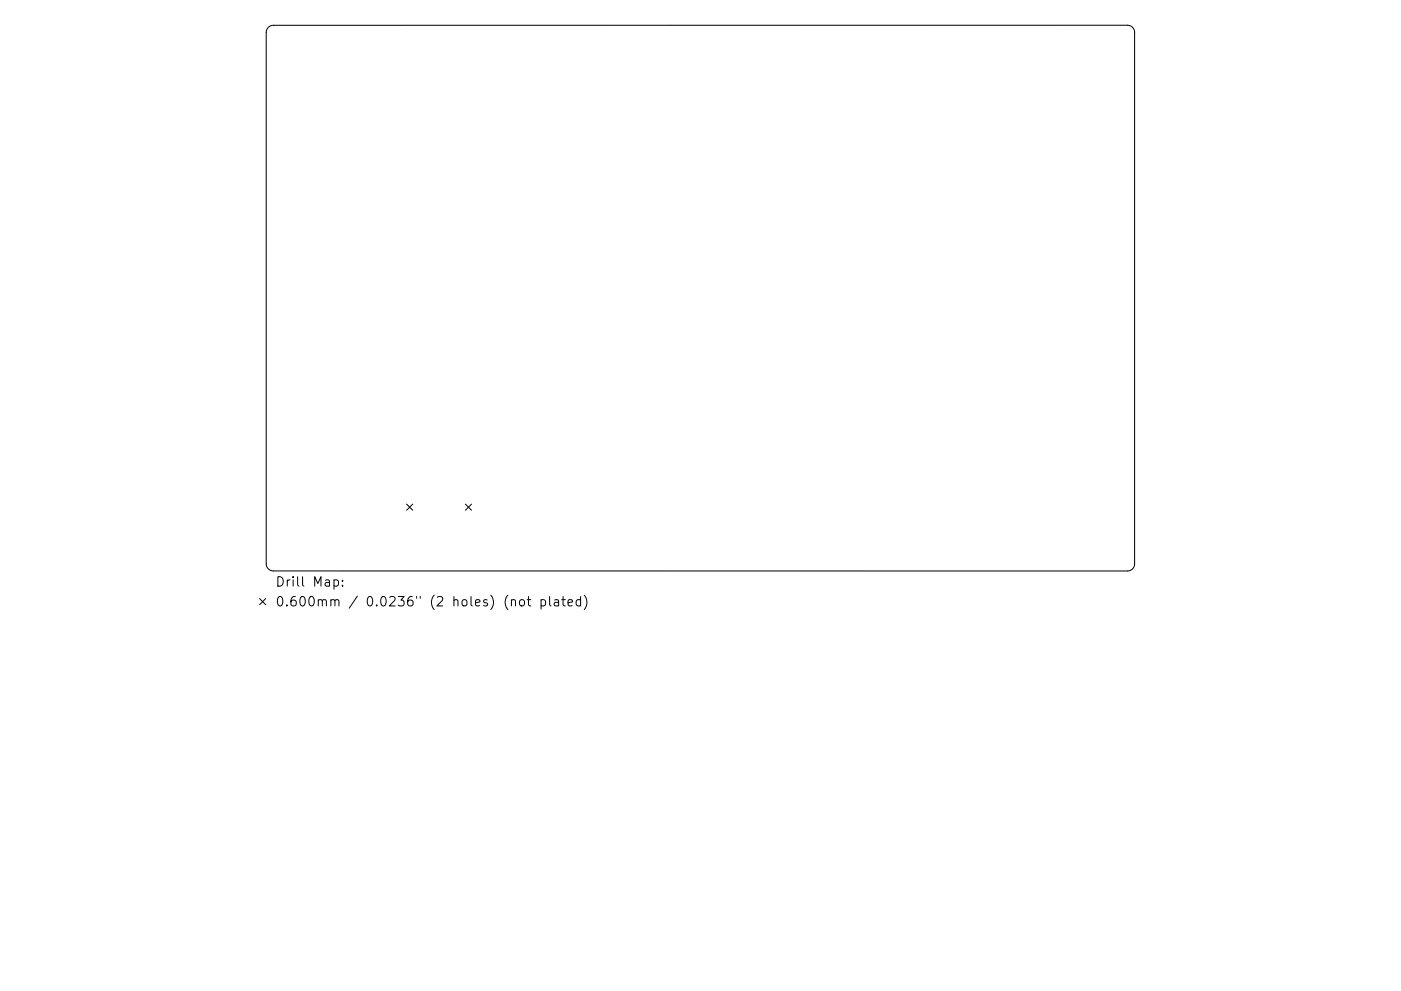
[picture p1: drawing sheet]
<svg xmlns="http://www.w3.org/2000/svg" width="297mm" height="210mm" viewBox="0 0 297 210" stroke-linecap="round" stroke-linejoin="round" font-family="sans-serif">
<defs><g id="words">
<g font-size="2.8">
<text x="58.3" y="124.5">Drill Map:</text>
<text x="58.3" y="128.7">0.600mm / 0.0236&quot; (2 holes) (not plated)</text>
</g>
</g></defs>
<path d="M56.9 5.8l.5-.3 .6-.1h181.1a1.51 1.51 0 0 1 1.5 1.5v112.7a1.51 1.51 0 0 1-1.5 1.5h-181.1a1.51 1.51 0 0 1-1.6-1.5v-112.7l.2-.7z" fill="none" stroke="#000" stroke-width=".22"/>
<g fill="none" stroke="#000" stroke-width=".21">
<path d="M86.2 107l1.3 1.3M87.5 107l-1.3 1.3M98.7 107l1.3 1.3M100 107l-1.3 1.3M55 127l1.3 1.3M56.3 127l-1.3 1.3M70.8 123.1l.6-.1 .4 .4v.6l-.2 .3h-.8M72.6 124.2v.2M72.6 123.1v.2M108.4 127.4l.3-.2 .5 .1 .1 1.3M110.2 127.4l.3-.2a.54 .54 0 0 1 .7 .4v.6a.54 .54 0 0 1-.5 .4 .54 .54 0 0 1-.6-.4zM111.8 127.2h.7"/>
<path d="M112.1 126.6v1.7v.2l.4 .1M114.7 127.3l.6-.1 .4 .4v.6l-.2 .3h-.8M114.7 127.2v2M116.5 126.6v1.7l.3 .3M117.6 127.3h.7l.1 1.3M118.4 127.7l-.6 .1a.39 .39 0 0 0-.3 .4 .39 .39 0 0 0 .3 .4l.6-.1M119.1 127.2h.8M119.4 126.6v1.7l.1 .2 .4 .1M120.4 127.9l1-.2-.1-.4-.6-.1-.3 .3 .1 1h.8M123.1 127.3l-.6-.1-.4 .4v.6l.2 .3h.8M123.1 126.6v2M123.9 126.3a2.29 2.29 0 0 1 0 3"/>
</g>
<use href="#words"/>
</svg>
